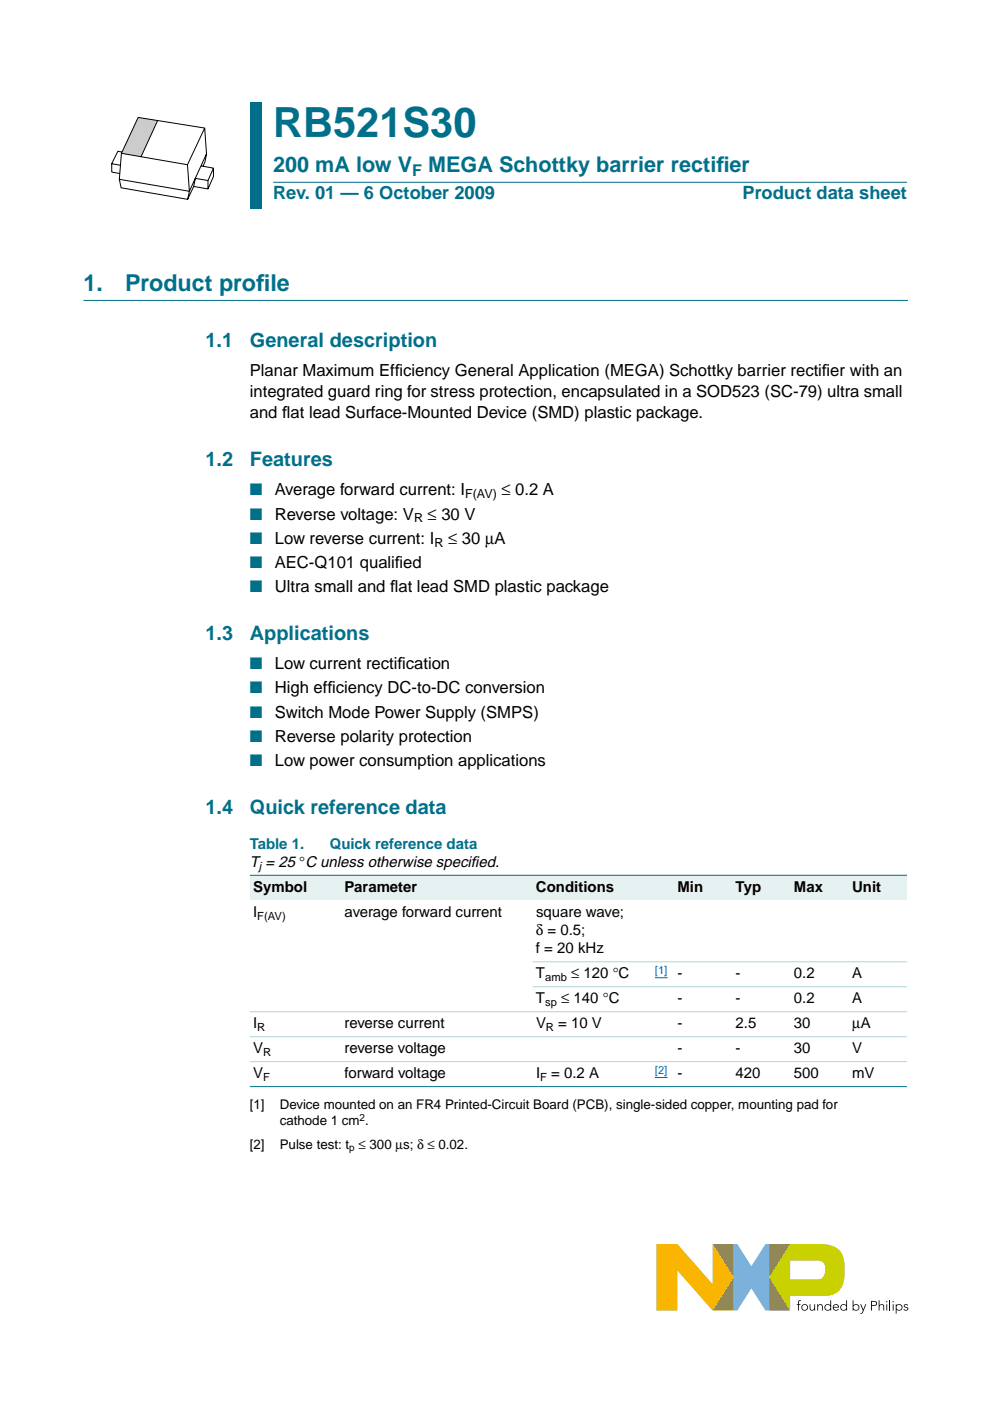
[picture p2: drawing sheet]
<svg xmlns="http://www.w3.org/2000/svg" width="210mm" height="297mm" viewBox="0 0 210 297" stroke-linecap="round" stroke-linejoin="round" font-family="sans-serif">
<defs><g id="words">
<text font-size="8.8" fill="#00708a" x="57.9" y="29">RB521S30</text>
<g font-size="4.9" fill="#00708a">
<text x="17.7" y="61.7">1.</text>
<text x="26.5" y="61.7">Product prof</text>
<text x="54.3" y="61.7">ile</text>
</g>
<g font-size="4.6" fill="#00708a">
<text x="57.9" y="36.4">200 mA low V</text>
<text x="90.8" y="36.4">MEGA Schottky barrier rectif</text>
<text x="151.9" y="36.4">ier</text>
</g>
<g font-size="4.2" fill="#00708a">
<text x="43.6" y="73.6">1.1</text>
<text x="53" y="73.6">General description</text>
<text x="43.6" y="98.8">1.2</text>
<text x="53" y="98.8">Features</text>
<text x="43.6" y="135.7">1.3</text>
<text x="53" y="135.7">Applications</text>
<text x="43.6" y="172.5">1.4</text>
<text x="53" y="172.5">Quick reference data</text>
</g>
<g font-size="3.9" fill="#00708a">
<text x="57.9" y="42.3">Rev. 01 — 6 October 2009</text>
<text x="157.5" y="42.3">Product data sheet</text>
</g>
<g font-size="3.5">
<text x="53" y="79.8">Planar Maximum Eff</text>
<text x="83.7" y="79.8">iciency General Application (MEGA) Schottky barrier rectif</text>
<text x="174.3" y="79.8">ier with an</text>
<text x="53" y="84.2">integrated guard ring for stress protection, encapsulated in a SOD523 (SC-79) ultra small</text>
<text x="53" y="88.6">and f</text>
<text x="59.8" y="88.6">lat lead Surface-Mounted Device (SMD) plastic package.</text>
<text x="58.3" y="105">Average forward current: I</text>
<text x="106.3" y="105">≤ 0.2 A</text>
<text x="58.3" y="110.1">Reverse voltage: V</text>
<text x="90.7" y="110.1">≤ 30 V</text>
<text x="58.3" y="115.3">Low reverse current: I</text>
<text x="95" y="115.3">≤ 30 µA</text>
<text x="58.3" y="120.4">AEC-Q101 qualif</text>
<text x="58.3" y="125.5">Ultra small and f</text>
<text x="82.7" y="125.5">lat lead SMD plastic package</text>
<text x="83.7" y="120.4">ied</text>
<text x="58.3" y="141.9">Low current rectif</text>
<text x="84.3" y="141.9">ication</text>
<text x="58.3" y="147">High eff</text>
<text x="69.4" y="147">iciency DC-to-DC conversion</text>
<text x="58.3" y="152.1">Switch Mode Power Supply (SMPS)</text>
<text x="58.3" y="157.2">Reverse polarity protection</text>
<text x="58.3" y="162.4">Low power consumption applications</text>
</g>
<g font-size="3.5" fill="#00708a">
<text x="53" y="105">■</text>
<text x="53" y="110.1">■</text>
<text x="53" y="115.3">■</text>
<text x="53" y="120.4">■</text>
<text x="53" y="125.5">■</text>
<text x="53" y="141.9">■</text>
<text x="53" y="147">■</text>
<text x="53" y="152.1">■</text>
<text x="53" y="157.2">■</text>
<text x="53" y="162.4">■</text>
</g>
<text font-size="3.4" fill="#00708a" x="87.4" y="37.2">F</text>
<g font-size="3.2" fill="#00708a">
<text x="53" y="179.9">Table 1.</text>
<text x="69.9" y="179.9">Quick reference data</text>
</g>
<g font-size="3.2">
<text x="53" y="183.8">T = 25 °C unless otherwise specif</text>
<text x="99.9" y="183.8">ied.</text>
<text x="53.7" y="189.1">Symbol</text>
<text x="73.1" y="189.1">Parameter</text>
<text x="113.6" y="189.1">Conditions</text>
<text x="143.6" y="189.1">Min</text>
<text x="156" y="189.1">Typ</text>
<text x="168.3" y="189.1">Max</text>
<text x="180.7" y="189.1">Unit</text>
<text x="53.7" y="194.4">I</text>
<text x="73.1" y="194.4">average forward current</text>
<text x="113.6" y="194.4">square wave;</text>
<text x="113.6" y="198.3">δ = 0.5;</text>
<text x="113.6" y="202.2">f = 20 kHz</text>
<text x="113.6" y="207.5">T</text>
<text x="121.1" y="207.5">≤ 120 °C</text>
<text x="143.6" y="207.5">-</text>
<text x="156" y="207.5">-</text>
<text x="168.3" y="207.5">0.2</text>
<text x="180.7" y="207.5">A</text>
<text x="113.6" y="212.7">T</text>
<text x="119" y="212.7">≤ 140 °C</text>
<text x="143.6" y="212.7">-</text>
<text x="156" y="212.7">-</text>
<text x="168.3" y="212.7">0.2</text>
<text x="180.7" y="212.7">A</text>
<text x="53.7" y="218">I</text>
<text x="73.1" y="218">reverse current</text>
<text x="113.6" y="218">V</text>
<text x="118.4" y="218">= 10 V</text>
<text x="143.6" y="218">-</text>
<text x="156" y="218">2.5</text>
<text x="168.3" y="218">30</text>
<text x="180.7" y="218">µA</text>
<text x="53.7" y="223.3">V</text>
<text x="73.1" y="223.3">reverse voltage</text>
<text x="143.6" y="223.3">-</text>
<text x="156" y="223.3">-</text>
<text x="168.3" y="223.3">30</text>
<text x="180.7" y="223.3">V</text>
<text x="53.7" y="228.6">V</text>
<text x="73.1" y="228.6">forward voltage</text>
<text x="113.6" y="228.6">I</text>
<text x="116.9" y="228.6">= 0.2 A</text>
<text x="143.6" y="228.6">-</text>
<text x="156" y="228.6">420</text>
<text x="168.3" y="228.6">500</text>
<text x="180.7" y="228.6">mV</text>
</g>
<g font-size="2.8">
<text x="53" y="235.1">[1]</text>
<text x="59.3" y="235.1">Device mounted on an FR4 Printed-Circuit Board (PCB), single-sided copper, mounting pad for</text>
<text x="59.3" y="238.6">cathode 1 cm .</text>
<text x="53" y="243.6">[2]</text>
<text x="59.3" y="243.6">Pulse test: t ≤ 300 µs; δ ≤ 0.02.</text>
</g>
<g font-size="2.6">
<text x="98.6" y="105.7">F(AV)</text>
<text x="87.8" y="110.8">R</text>
<text x="92.1" y="115.9">R</text>
</g>
<g font-size="2.4">
<text x="54.9" y="184.4">j</text>
<text x="54.6" y="195">F(AV)</text>
<text x="115.6" y="208">amb</text>
<text x="115.6" y="213.3">sp</text>
<text x="54.6" y="218.6">R</text>
<text x="115.8" y="218.6">R</text>
<text x="55.8" y="223.9">R</text>
<text x="55.8" y="229.2">F</text>
<text x="114.5" y="229.2">F</text>
</g>
<g font-size="2.4" fill="#00f">
<text x="138.9" y="206.5">[1]</text>
<text x="138.9" y="227.7">[2]</text>
</g>
<g font-size="2.1">
<text x="76.3" y="237.8">2</text>
<text x="74.1" y="244.1">p</text>
</g>
</g></defs>
<path d="M155.5 263.8h.8l3 4.6 3-4.6h.8v14.1h-.8l-3-4.7-3 4.7h-.8z" fill="#7bb1db"/>
<path d="M151.1 263.8h4.4v14.1h-4.4l4.4-7.1z" fill="#958437"/>
<path d="M163.1 263.8h4.4l-4.4 7 4.4 7.1-4.4-.1z" fill="#739833"/>
<path d="M167.5 267.3h5.6a1.45 1.45 0 0 1 1.8 1.5 1.93 1.93 0 0 1-1.4 2.4h-6zM167.5 263.8l-4.4 7 4.4 7.1v-3.2h7.5a4 4 0 0 0 4.1-4.5 8.8 8.8 0 0 0-.7-4.5 4.8 4.8 0 0 0-4.6-1.9z" fill="#c9d200"/>
<path d="M139.2 263.8h4.4l7.5 8.5v-8.5l4.4 7-4.4 7.1-7.5-8.6v8.6h-4.4z" fill="#f9b500"/>
<g fill="#000">
<path d="M169.3 275.8l.5-.1-.4 .3v.5h.3v.2h-.3v1.2h-.2v-1.2h-.3v-.2h.3zM171.7 276.5h.1l.1 1 .3 .2 .4-.2v-1h.2v1.4h-.1l-.1-.3a.53 .53 0 0 1-.6 .3 .53 .53 0 0 1-.3-.6zM173.3 276.5h.1l.1 .3a.53 .53 0 0 1 .6-.3 .53 .53 0 0 1 .3 .6v.8h-.1l-.1-1-.3-.2h-.2l-.2 .5v.7h-.2zM182.4 276.5h.2l.4 1.1 .5-1.1h.2l-.7 1.8-.4 .2h-.2v-.1l.3-.1 .2-.4zM186.3 275.7h.2v1.1a.53 .53 0 0 1 .6-.3 .53 .53 0 0 1 .4 .6v.8h-.2v-1l-.4-.2h-.2l-.2 .5v.7h-.2zM191.7 276.7l.4-.2 .3 .1 .2 .1-.2 .1-.3-.1-.3 .2 .7 .3 .1 .3a.57 .57 0 0 1-.5 .4 .57 .57 0 0 1-.5-.3l.1-.1 .4 .2 .3-.2-.7-.4z"/>
<path d="M170.1 277.2a.55 .55 0 0 0 1.1 0 .55 .55 0 0 0-1.1 0zM169.9 277.2a.71 .71 0 0 1 1.4 0 .71 .71 0 0 1-1.4 0z"/>
<path d="M175 277.2a.55 .55 0 0 0 1.1 0 .55 .55 0 0 0-1.1 0zM175 276.7l.5-.2 .6 .3v-1.1h.1v2.2h-.1v-.3a.71 .71 0 0 1-1.1 .1 .71 .71 0 0 1 0-1z"/>
<path d="M176.9 276.7l-.2 .4h1l-.2-.4zM176.8 276.7a.65 .65 0 0 1 .7-.2 .65 .65 0 0 1 .4 .7h-1.2l.2 .4 .5 .1 .3-.2 .1 .1a.71 .71 0 0 1-1 .1 .71 .71 0 0 1 0-1z"/>
<path d="M178.3 277.2a.55 .55 0 0 0 1.1 0 .55 .55 0 0 0-1.1 0zM178.4 276.7l.5-.2 .5 .3v-1.1h.2v2.2h-.2v-.3a.71 .71 0 0 1-1 .1 .71 .71 0 0 1 0-1z"/>
<path d="M180.9 277.2a.55 .55 0 0 0 1.1 0 .55 .55 0 0 0-1.1 0zM180.8 275.7h.2v1.1a.7 .7 0 0 1 1-.1 .7 .7 0 0 1 0 1 .7 .7 0 0 1-1-.1v.3h-.2z"/>
<path d="M184.9 276v.7l.8-.1v-.5zM184.7 275.8a1.17 1.17 0 0 1 1.2 .3 .54 .54 0 0 1 0 .6 .54 .54 0 0 1-.6 .2h-.4v1h-.2z"/>
<path d="M187.9 276.5h.2v1.4h-.2zM187.9 276a.15 .15 0 0 1 .3 0 .15 .15 0 0 1-.3 0z"/>
<path d="M189.3 276.5h.2v1.4h-.2zM189.2 276a.15 .15 0 0 1 .3 0 .15 .15 0 0 1-.3 0z"/>
<path d="M190.1 277.2a.55 .55 0 0 0 1.1 0 .55 .55 0 0 0-1.1 0zM189.9 276.5h.2v.3a.7 .7 0 0 1 1-.1 .7 .7 0 0 1 0 1 .7 .7 0 0 1-1-.1v.9h-.2z"/>
</g>
<path d="M188.7 275.7v2.2" fill="none" stroke="#000" stroke-width=".21"/>
<path d="M17.7 63.7h174.7" fill="none" stroke="#00708a" stroke-width=".21"/>
<g fill="#00708a">
<path d="M53 21.7h2.4v10.2h-2.4z" fill-rule="evenodd"/>
<path d="M53 31.9h2.4v6.7h-2.4z" fill-rule="evenodd"/>
<path d="M53 38.6h2.4v5.7h-2.4z" fill-rule="evenodd"/>
</g>
<path d="M57.9 38.6h134.4z" fill="#00708a" stroke="#00708a" stroke-width=".21"/>
<path d="M29.3 24.9l4.1 .7-3.5 7.6-4.2-.7z" fill="#ccc"/>
<path d="M25.5 35l-1.8-.3v1.8l1.7 .3M25.7 32.5l14 2.4 .5 5.7-.4 1.7-14.1-2.5-.4-1.8zM25.7 32.5l3.6-7.6 14.1 2.2 .4 5.5-.3 1.7-.5 .9M25.9 32.2l-.9-.1-1.3 2.6M33.4 25.6l-3.5 7.6M41.1 39.5l-1.3 2.8M42.6 35.2l2.7 .5-1.2 2.6-2.7-.5-.3 1.7M43.4 27.1l-3.7 7.8M43.8 32.6l-3.6 8-14.9-2.6M44.1 38.3v1.8M45.3 35.7v1.7l-1.2 2.7-3-.6" fill="none" stroke="#000" stroke-width=".21"/>
<g fill="#e6f2f2">
<path d="M53 185.6h19.4v5.3h-19.4z" fill-rule="evenodd"/>
<path d="M72.4 185.6h40.5v5.3h-40.5z" fill-rule="evenodd"/>
<path d="M112.9 185.6h24.7v5.3h-24.7z" fill-rule="evenodd"/>
<path d="M137.6 185.6h5.3v5.3h-5.3z" fill-rule="evenodd"/>
<path d="M142.9 185.6h12.4v5.3h-12.4z" fill-rule="evenodd"/>
<path d="M155.3 185.6h12.3v5.3h-12.3z" fill-rule="evenodd"/>
<path d="M167.6 185.6h12.4v5.3h-12.4z" fill-rule="evenodd"/>
<path d="M180 185.6h12.3v5.3h-12.3z" fill-rule="evenodd"/>
</g>
<path d="M138.9 207.3h2.6M138.9 228.5h2.6" fill="none" stroke="#00f" stroke-width=".21"/>
<g fill="#00708a" stroke="#00708a" stroke-width=".21">
<path d="M53 185.6h139.3z"/>
<path d="M53 230.4h139.3z"/>
</g>
<g fill="#b3d4db" stroke="#b3d4db" stroke-width=".21">
<path d="M112.9 203.9h79.4z"/>
<path d="M112.9 209.2h79.4z"/>
<path d="M53 214.5h139.3z"/>
<path d="M53 219.8h139.3z"/>
<path d="M53 225.1h139.3z"/>
</g>
<use href="#words"/>
</svg>
